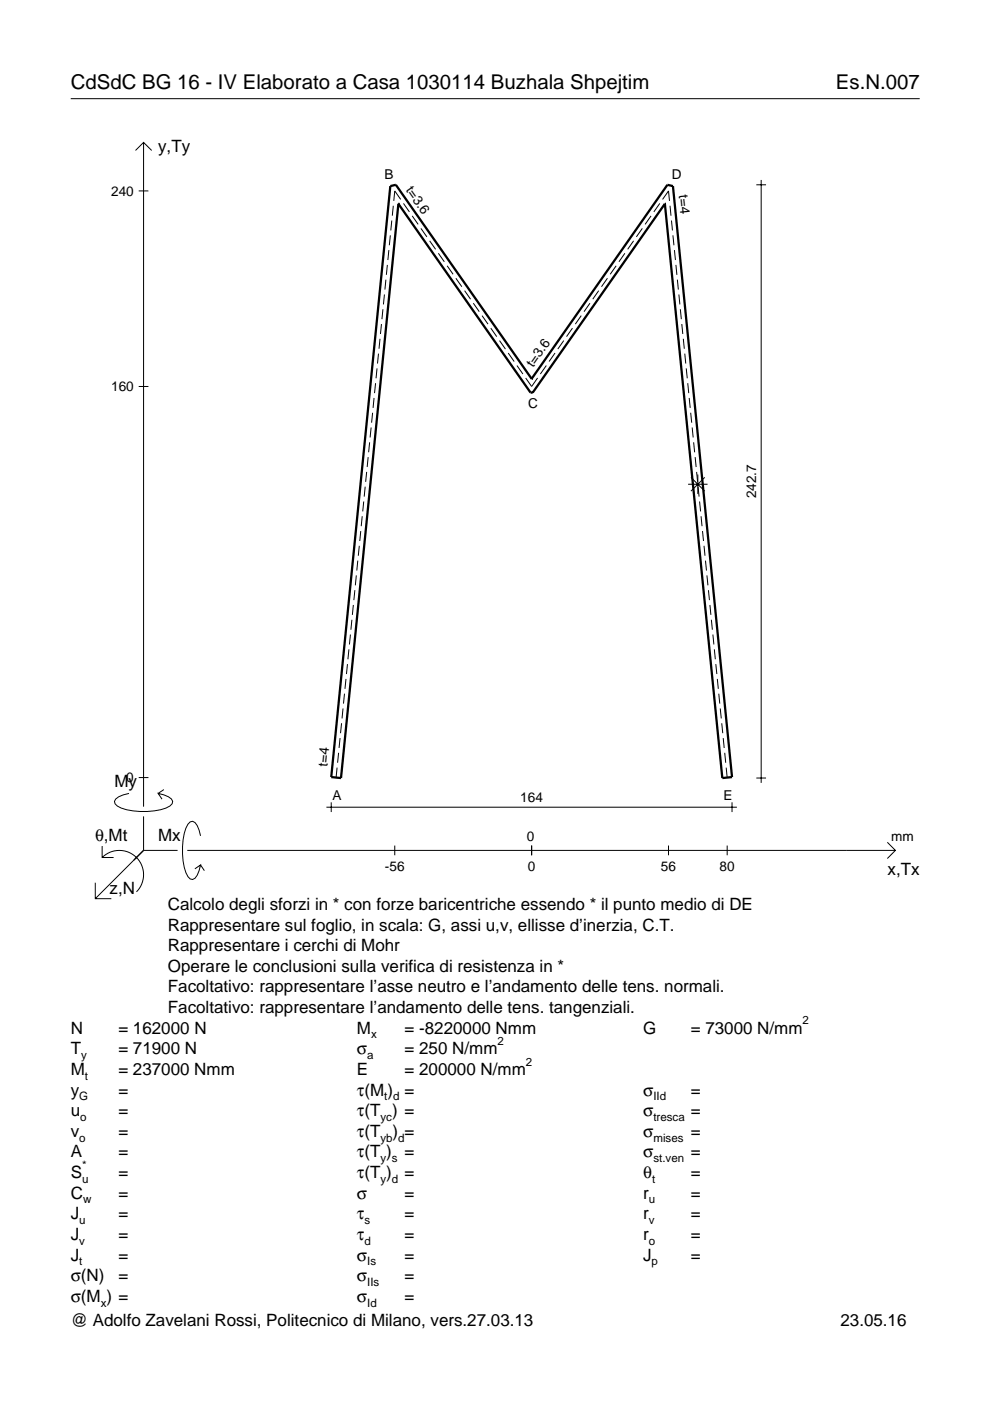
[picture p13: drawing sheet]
<svg xmlns="http://www.w3.org/2000/svg" width="210mm" height="297mm" viewBox="0 0 210 297" stroke-linecap="round" stroke-linejoin="round" font-family="sans-serif">
<defs><g id="words">
<g font-size="4.3">
<text x="15" y="18.9">CdSdC BG 16 - IV Elaborato a Casa 1030114 Buzhala Shpejtim</text>
<text x="177.2" y="18.9">Es.N.007</text>
</g>
<g font-size="3.6">
<text x="33.5" y="32.3">y,Ty</text>
<text x="24.3" y="166.9">My</text>
<text x="20.1" y="178.2">θ,Mt</text>
<text x="33.5" y="178.2">Mx</text>
<text x="188.2" y="185.5">x,Tx</text>
<text x="23.2" y="189.6">z,N</text>
<text x="35.6" y="192.9">Calcolo degli sforzi in * con forze baricentriche essendo * il punto medio di DE</text>
<text x="35.6" y="197.3">Rappresentare sul foglio, in scala: G, assi u,v, ellisse d’inerzia, C.T.</text>
<text x="35.6" y="201.7">Rappresentare i cerchi di Mohr</text>
<text x="35.6" y="206">Operare le conclusioni sulla verifica di resistenza in *</text>
<text x="35.6" y="210.4">Facoltativo: rappresentare l’asse neutro e l’andamento delle tens. normali.</text>
<text x="35.6" y="214.8">Facoltativo: rappresentare l’andamento delle tens. tangenziali.</text>
<text x="15" y="219.2">N</text>
<text x="25.1" y="219.2">= 162000 N</text>
<text x="75.7" y="219.2">M</text>
<text x="85.8" y="219.2">= -8220000 Nmm</text>
<text x="136.4" y="219.2">G</text>
<text x="146.5" y="219.2">= 73000 N/mm</text>
<text x="15" y="227.9">M</text>
<text x="15" y="223.5">T</text>
<text x="25.1" y="223.5">= 71900 N</text>
<text x="25.1" y="227.9">= 237000 Nmm</text>
<text x="75.7" y="223.5">σ</text>
<text x="75.7" y="227.9">E</text>
<text x="85.8" y="223.5">= 250 N/mm</text>
<text x="85.8" y="227.9">= 200000 N/mm</text>
<text x="15" y="232.3">y</text>
<text x="25.1" y="232.3">=</text>
<text x="75.7" y="232.3">τ(M ) =</text>
<text x="136.4" y="232.3">σ</text>
<text x="146.5" y="232.3">=</text>
<text x="15" y="236.7">u</text>
<text x="25.1" y="236.7">=</text>
<text x="75.7" y="236.7">τ(T ) =</text>
<text x="136.4" y="236.7">σ</text>
<text x="146.5" y="236.7">=</text>
<text x="15" y="241">v</text>
<text x="15" y="245.4">A</text>
<text x="25.1" y="241">=</text>
<text x="25.1" y="245.4">=</text>
<text x="75.7" y="245.4">τ(T )</text>
<text x="75.7" y="241">τ(T</text>
<text x="83.3" y="241">) =</text>
<text x="85.8" y="245.4">=</text>
<text x="136.4" y="241">σ</text>
<text x="136.4" y="245.4">σ</text>
<text x="146.5" y="241">=</text>
<text x="146.5" y="245.4">=</text>
<text x="15" y="249.8">S</text>
<text x="25.1" y="249.8">=</text>
<text x="75.7" y="249.8">τ(T )</text>
<text x="85.8" y="249.8">=</text>
<text x="136.4" y="249.8">θ</text>
<text x="146.5" y="249.8">=</text>
<text x="15" y="254.2">C</text>
<text x="25.1" y="254.2">=</text>
<text x="75.7" y="254.2">σ</text>
<text x="85.8" y="254.2">=</text>
<text x="136.4" y="254.2">r</text>
<text x="146.5" y="254.2">=</text>
<text x="15" y="258.5">J</text>
<text x="15" y="262.9">J</text>
<text x="25.1" y="258.5">=</text>
<text x="25.1" y="262.9">=</text>
<text x="75.7" y="258.5">τ</text>
<text x="75.7" y="262.9">τ</text>
<text x="85.8" y="258.5">=</text>
<text x="85.8" y="262.9">=</text>
<text x="136.4" y="258.5">r</text>
<text x="136.4" y="262.9">r</text>
<text x="146.5" y="258.5">=</text>
<text x="146.5" y="262.9">=</text>
<text x="15" y="267.3">J</text>
<text x="25.1" y="267.3">=</text>
<text x="75.7" y="267.3">σ</text>
<text x="85.8" y="267.3">=</text>
<text x="136.4" y="267.3">J</text>
<text x="146.5" y="267.3">=</text>
<text x="15" y="271.7">σ(N)</text>
<text x="25.1" y="271.7">=</text>
<text x="75.7" y="271.7">σ</text>
<text x="85.8" y="271.7">=</text>
<text x="15" y="281.2">@ Adolfo Zavelani Rossi, Politecnico di Milano, vers.27.03.13</text>
<text x="15" y="276">σ(M ) =</text>
<text x="75.7" y="276">σ</text>
<text x="85.8" y="276">=</text>
<text x="178.2" y="281.2">23.05.16</text>
</g>
<g font-size="2.9">
<text x="23.6" y="41.5">240</text>
<text x="81.5" y="37.9">B</text>
<text x="85.9" y="40.3" transform="rotate(55 85.9 40.3)">t=3.6</text>
<text x="142.4" y="37.9">D</text>
<text x="143.9" y="41.4" transform="rotate(84 143.9 41.4)">t=4</text>
<text x="23.6" y="82.9">160</text>
<text x="113.1" y="78" transform="rotate(-55 113.1 78)">t=3.6</text>
<text x="112" y="86.5">C</text>
<text x="160.4" y="105.7" transform="rotate(-90 160.4 105.7)">242.7</text>
<text x="26.8" y="165.9">0</text>
<text x="69.4" y="162.6" transform="rotate(-84 69.4 162.6)">t=4</text>
<text x="70.5" y="169.6">A</text>
<text x="110.3" y="170.1">164</text>
<text x="153.4" y="169.6">E</text>
<text x="111.7" y="178.2">0</text>
<text x="189" y="178.2">mm</text>
<text x="81.6" y="184.7">-56</text>
<text x="111.9" y="184.7">0</text>
<text x="140.1" y="184.7">56</text>
<text x="152.6" y="184.7">80</text>
</g>
<g font-size="2.4">
<text x="78.7" y="220.2">x</text>
<text x="105.5" y="221.5">2</text>
<text x="170.2" y="217.2">2</text>
<text x="17.2" y="224.5">y</text>
<text x="77.9" y="224.5">a</text>
<text x="111.5" y="225.9">2</text>
<text x="16.8" y="233.3">G</text>
<text x="18" y="228.9">t</text>
<text x="81.5" y="233.3">t d</text>
<text x="138.5" y="233.3">IId</text>
<text x="17" y="237.7">o</text>
<text x="80.7" y="237.7">yc</text>
<text x="138.5" y="237.7">tresca</text>
<text x="16.8" y="242">o</text>
<text x="80.7" y="242">yb d</text>
<text x="138.5" y="242">mises</text>
<text x="17.4" y="250.8">u</text>
<text x="17.4" y="247.8">*</text>
<text x="80.7" y="246.4">y s</text>
<text x="80.7" y="250.8">y d</text>
<text x="138.2" y="250.8">t</text>
<text x="138.5" y="246.4">st.ven</text>
<text x="17.6" y="255.2">w</text>
<text x="137.6" y="255.2">u</text>
<text x="16.8" y="259.5">u</text>
<text x="16.8" y="263.9">v</text>
<text x="77.3" y="259.5">s</text>
<text x="77.3" y="263.9">d</text>
<text x="137.6" y="259.5">v</text>
<text x="137.6" y="263.9">o</text>
<text x="16.8" y="268.3">t</text>
<text x="77.9" y="268.3">Is</text>
<text x="138.2" y="268.3">p</text>
<text x="77.9" y="272.7">IIs</text>
<text x="21.4" y="277">x</text>
<text x="77.9" y="277">Id</text>
</g>
</g></defs>
<g fill="none" stroke="#000" stroke-width=".21">
<path d="M15 20.9h180M28.7 31.9l1.7-1.7 1.8 1.7M30.4 30.2v140.8M160.4 39.2h2M161.4 38.2v127.8M29.4 40.5h2.1M81.8 59.3l-.2 2.1M82.1 56.2l-.2 2.1M82.4 53l-.2 2.1M82.8 49.9l-.3 2.1M83.1 46.8l-.2 2.1M83.4 43.6l-.2 2.1"/>
<path d="M85 42.3l-1.3-1.8-.2 2.1M85.5 43.1l1.3 1.8M87.4 45.8l1.3 1.8M89.2 48.4l1.3 1.8M91.1 51.1l1.3 1.8M92.9 53.7l1.3 1.8M94.8 56.4l1.3 1.8M96.7 59l1.2 1.8M128.8 59l-1.3 1.8M130.6 56.4l-1.2 1.8M132.5 53.7l-1.3 1.8M134.3 51.1l-1.2 1.8"/>
<path d="M136.2 48.4l-1.3 1.8M138 45.8l-1.2 1.8M139.9 43.1l-1.3 1.8M140.5 42.3l1.2-1.8 .2 2.1M142.1 43.6l.2 2.1M142.4 46.8l.2 2.1M142.7 49.9l.2 2.1M143 53l.2 2.1M143.3 56.2l.2 2.1M143.6 59.3l.2 2.1M79.9 78.1l-.2 2.1M80.2 75l-.2 2.1"/>
<path d="M80.6 71.8l-.2 2.1M80.9 68.7l-.2 2.1M81.2 65.6l-.2 2.1M81.5 62.4l-.2 2.1M98.5 61.6l1.3 1.8M100.4 64.3l1.2 1.8M102.2 66.9l1.3 1.8M104.1 69.6l1.2 1.8M105.9 72.2l1.3 1.8M107.8 74.9l1.2 1.8M109.6 77.5l1.3 1.8M115.8 77.5l-1.2 1.8"/>
<path d="M117.7 74.9l-1.3 1.8M119.5 72.2l-1.2 1.8M121.4 69.6l-1.3 1.8M123.2 66.9l-1.2 1.8M125.1 64.3l-1.3 1.8M126.9 61.6l-1.2 1.8M143.9 62.4l.2 2.1M144.2 65.6l.3 2.1M144.6 68.7l.2 2.1M144.9 71.8l.2 2.1M145.2 75l.2 2.1M145.5 78.1l.2 2.1"/>
<path d="M29.4 81.9h2.1M78.1 96.9l-.3 2.1M78.4 93.8l-.2 2.1M78.7 90.6l-.2 2.2M79 87.5l-.2 2.1M79.3 84.4l-.2 2.1M79.6 81.2l-.2 2.2M111.5 80.1l1.2 1.8 1.3-1.8M145.8 81.2l.2 2.2M146.1 84.4l.2 2.1M146.4 87.5l.3 2.1M146.8 90.6l.2 2.2"/>
<path d="M147.1 93.8l.2 2.1M147.4 96.9l.2 2.1M75.9 118.9l-.3 2.1M76.2 115.7l-.2 2.1M76.5 112.6l-.2 2.1M76.8 109.5l-.2 2.1M77.1 106.3l-.2 2.1M77.4 103.2l-.2 2.1M77.7 100.1l-.2 2.1M145.9 102.7h4.1M146.5 101.2l2.9 2.9M147.7 100.1l.2 2.1"/>
<path d="M148 100.6v4.1M148 103.2l.2 2.1M148.3 106.3l.2 2.1M148.6 109.5l.2 2.1M148.9 112.6l.3 2.1M149.3 115.7l.2 2.1M149.4 101.2l-2.9 2.9M149.6 118.9l.2 2.1M74 137.7l-.2 2.1M74.3 134.5l-.2 2.1M74.6 131.4l-.2 2.1M74.9 128.3l-.2 2.1"/>
<path d="M75.2 125.1l-.2 2.1M75.5 122l-.2 2.1M149.9 122l.2 2.1M150.2 125.1l.2 2.1M150.5 128.3l.2 2.1M150.8 131.4l.2 2.1M151.1 134.5l.3 2.1M151.5 137.7l.2 2.1M71.8 159.6l-.2 2.1M72.1 156.5l-.2 2.1M72.4 153.3l-.2 2.2M72.7 150.2l-.2 2.1"/>
<path d="M73 147.1l-.2 2.1M73.4 143.9l-.3 2.2M73.7 140.8l-.2 2.1M151.8 140.8l.2 2.1M152.1 143.9l.2 2.2M152.4 147.1l.2 2.1M152.7 150.2l.2 2.1M153 153.3l.2 2.2M153.3 156.5l.2 2.1M153.7 159.6l.2 2.1M21.7 179.4v2.4h2.4M27.3 168.2a3.6 3.6 0 0 0-3 1.7l.1 .5a5.6 5.6 0 0 0 3.8 1.5 13.4 13.4 0 0 0 7.8-1l.5-.5 .1-.5a3.6 3.6 0 0 0-3.1-1.7l.8 1.2"/>
<path d="M29.4 164.9h2.1M30.4 173.1v7.2M34.7 167.4l-1.2 .8M42.5 177.2a3.6 3.6 0 0 0-1.7-3.1l-.5 .2a5.7 5.7 0 0 0-1.5 3.7 13.3 13.3 0 0 0 1 7.9l.5 .5 .5 .1a3.6 3.6 0 0 0 1.7-3.1l-1.2 .8M69.2 171.1h87M70.2 170.1v2.1M71.5 162.8l-.2 2.1M83.7 179.3v2M112.7 179.3v2M141.7 179.3v2M154 162.8l.2 2.1M154.2 179.3v2"/>
<path d="M155.2 170.1v2.1M160.4 165h2M188.1 178.6l1.7 1.7-1.7 1.7M20.2 187.2v3.3h3.4M21.7 181.8a5.1 5.1 0 0 1 7.2 0 5.1 5.1 0 0 1 0 7.3M30.4 180.3l-10.2 10.2M30.4 180.3h7.2M39.7 180.3h150.1M42.5 183.4l.8 1.2"/>
</g>
<path d="M84.5 43.2h.1M84.5 43.2l-12.2 121.8-2.1-.2 12.6-125.3 1.1-.3 28.8 41.1M84.5 43.2l28 40h.4l28.1-40M141 43.2h.1M141 43.2l12.1 121.8 2.1-.2-12.5-125.3-1.2-.3-28.8 41.1M112.7 80.3h.1" fill="none" stroke="#000" stroke-width=".48"/>
<use href="#words"/>
</svg>
